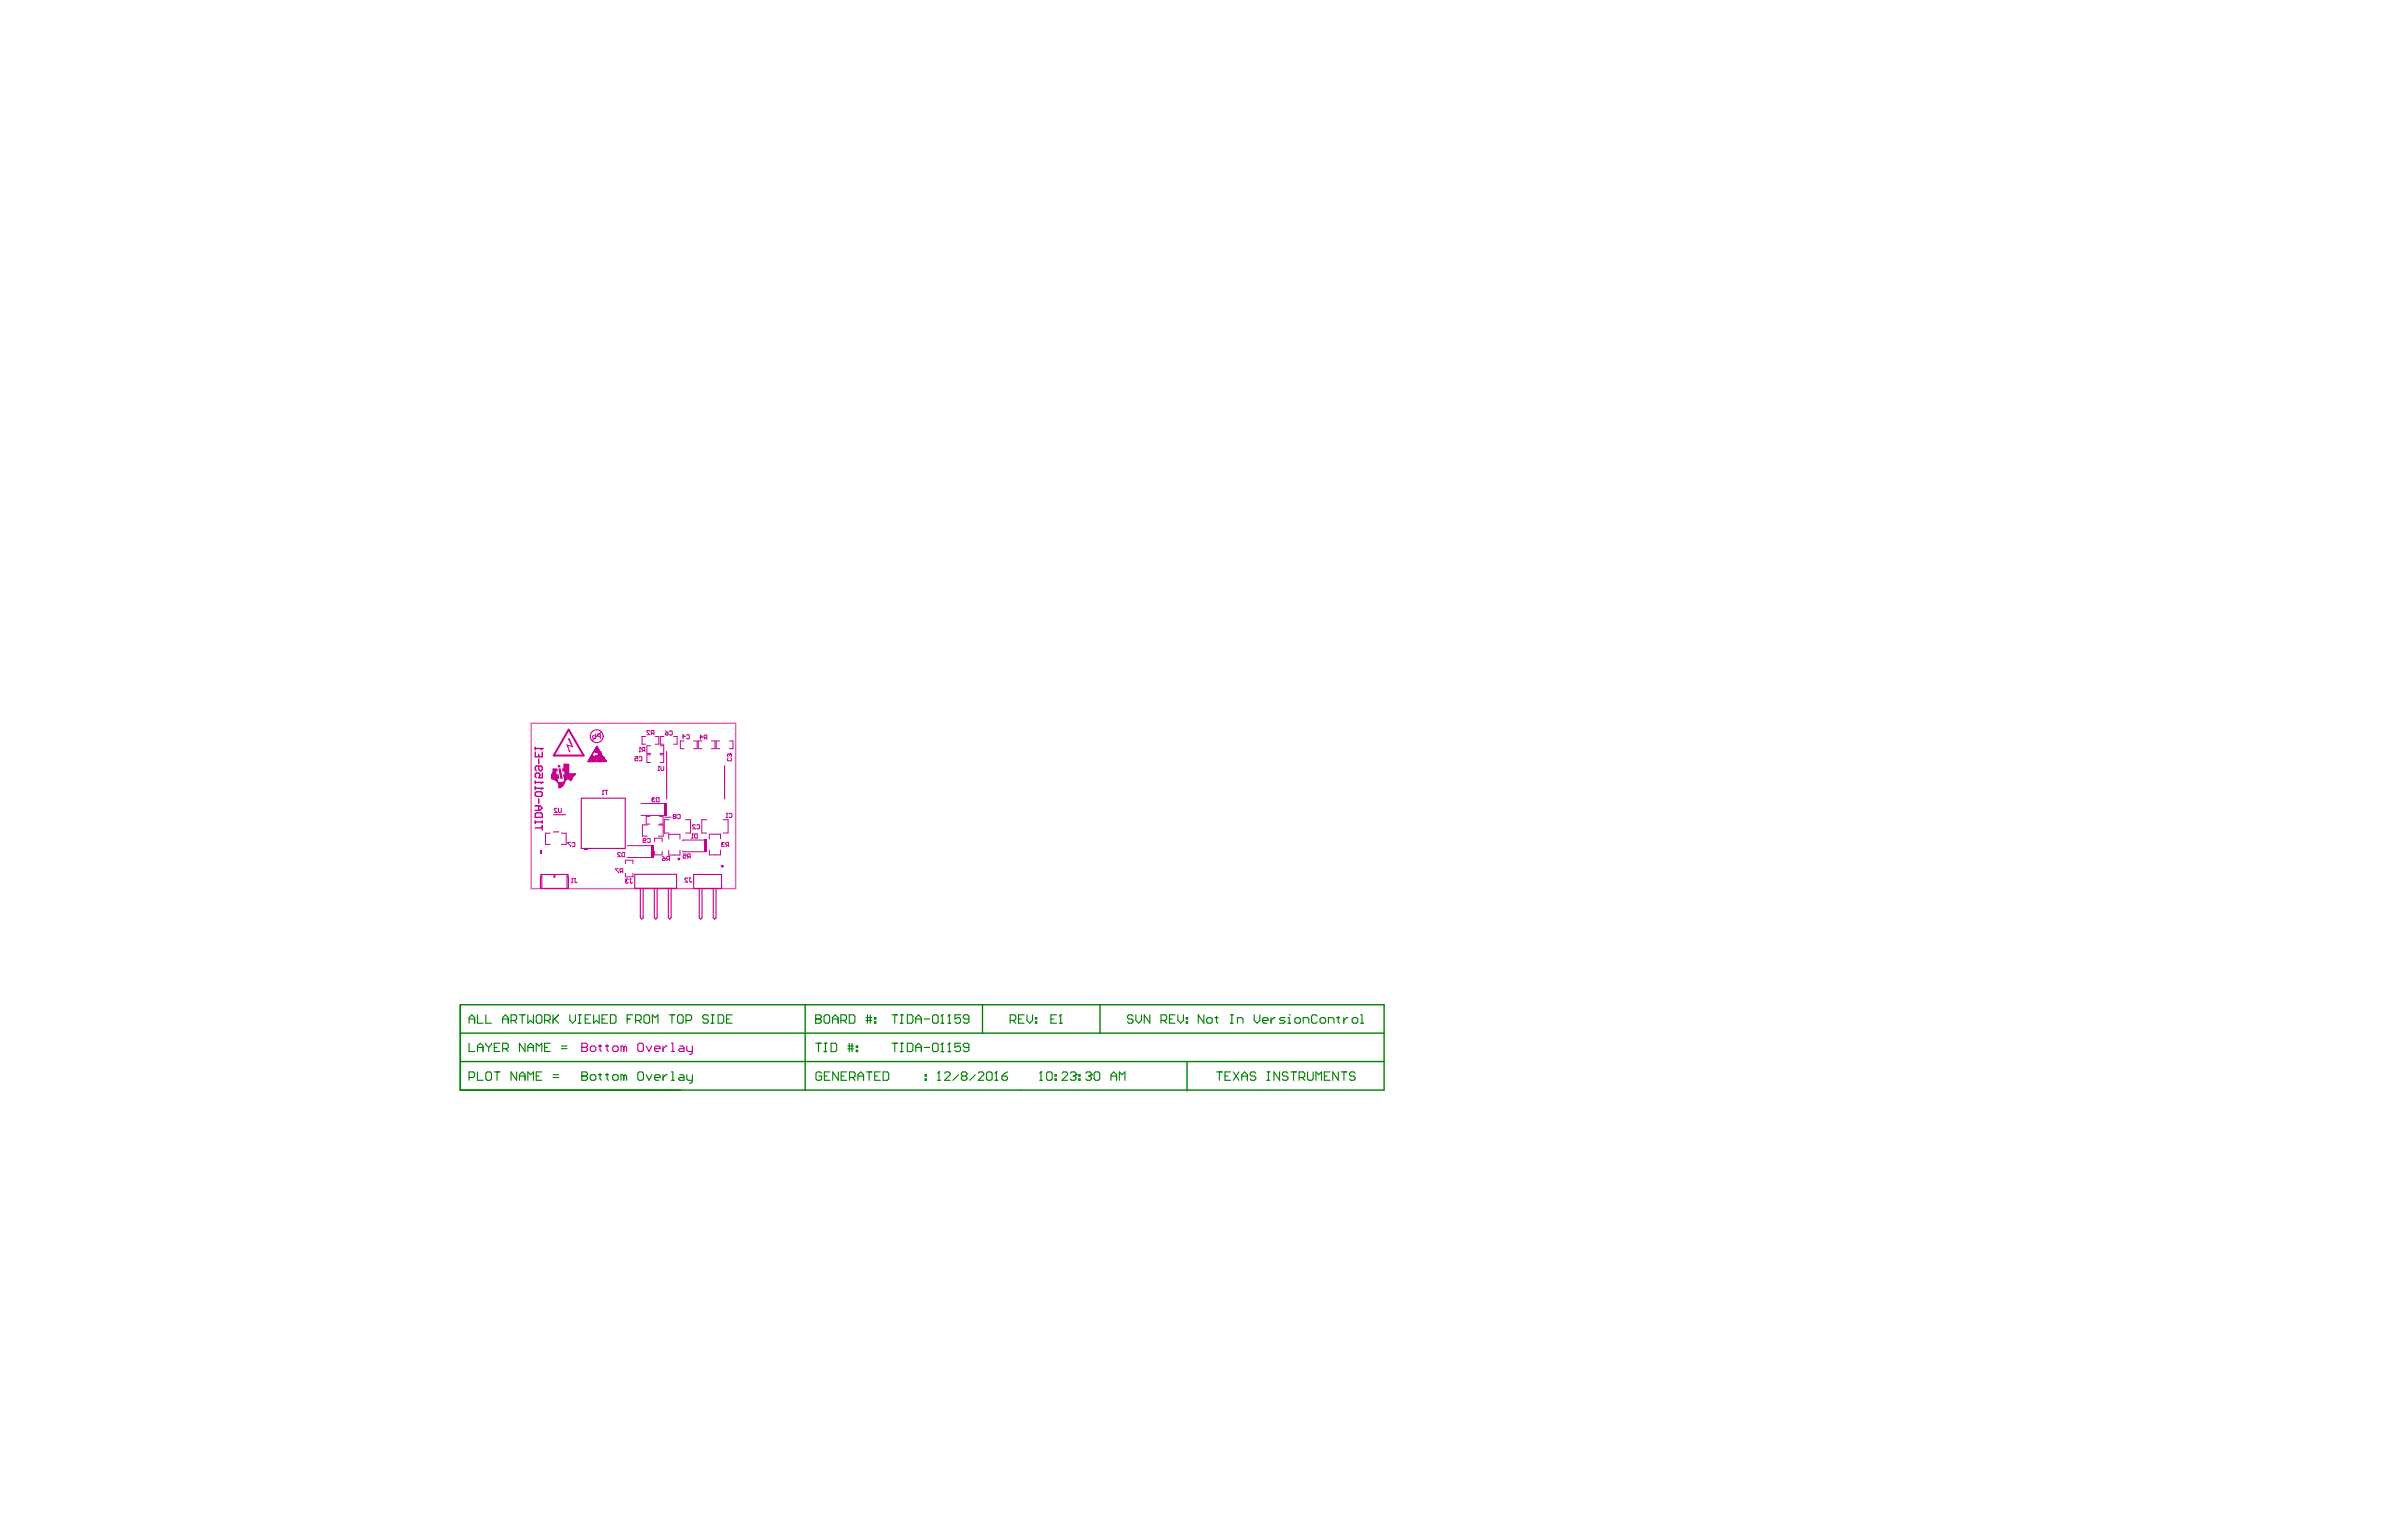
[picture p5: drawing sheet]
<svg xmlns="http://www.w3.org/2000/svg" width="432mm" height="279mm" viewBox="0 0 432 279" stroke-linecap="round" stroke-linejoin="round" font-family="sans-serif">
<path d="M96.3 131.2h37.1v29.9h-37.1z" fill="none" stroke="#e85dac" stroke-width=".25"/>
<path d="M83.4 182.2v15.5h167.5v-15.5h-167.4v15.5M83.4 192.5h167.5M83.4 187.3h167.5M146 182.2v15.5M178.1 182.2v5.1M199.4 182.2v5.1M215.2 192.7v5.1" fill="none" stroke="#008000" stroke-width=".25"/>
<g fill="none" stroke="#008000" stroke-width=".2">
<path d="M85 184.8h1M85 185.5v-1l.5-.5 .5 .5v1M85 189.2v1.5h1M85 195.4h.8l.2-.3v-.5l-.2-.2h-.8v1.5M86.6 184v1.5h1M86.6 190.7v-1l.5-.5 .5 .5v1M86.6 194.4v1.5h1M86.6 189.9h1M88.1 184v1.5h1M88.1 189.2v.2l.5 .5M88.3 194.4h.5l.3 .2v1l-.3 .3h-.5l-.2-.3v-1zM88.6 189.9v.8"/>
<path d="M89.1 189.2v.2l-.5 .5M89.6 194.4h1M89.6 189.9h.5M90.1 194.4v1.5M90.6 189.2h-1v1.5h1M91.1 184.8h1M91.1 190.1h.8l.2-.2v-.5l-.2-.2h-.8v1.5M91.1 185.5v-1l.5-.5 .5 .5v1M91.6 190.1l.5 .6M92.6 185h.8l.3-.2v-.5l-.3-.3h-.8v1.5M93.1 185l.6 .5M93.7 194.4v1.5l-1.1-1.5v1.5"/>
<path d="M94.2 184h1M94.2 195.9v-1l.5-.5 .5 .5v1M94.2 195.1h1M94.7 184v1.5M95.2 189.2v1.5l-1-1.5v1.5M95.7 184v1.5l.5-.5 .5 .5v-1.5M95.7 190.7v-1l.5-.5 .5 .5v1M95.7 195.9v-1.5l.5 .5 .5-.5v1.5M95.7 189.9h1M97.2 195.1h.5M97.2 190.7v-1.5l.5 .5 .5-.5v1.5M97.5 184h.5l.2 .3v1l-.2 .2h-.5l-.3-.2v-1z"/>
<path d="M98.2 194.4h-1v1.5h1M98.7 185h.8l.2-.2v-.5l-.2-.3h-.8v1.5M98.7 189.9h.5M99.2 185l.5 .5M99.7 189.2h-1v1.5h1M100.2 195.4h1.1M100.2 194.9h1.1M100.2 184v1.5M100.5 184.8l.8 .7M101.3 184l-1.1 1M101.8 190.1h1M101.8 189.7h1"/>
<path d="M103.3 184v1l.5 .5 .5-.5v-1M104.8 185.5h.5M104.8 184h.5M105.1 184v1.5M105.5 195.1h.1M105.5 194.4h.7l.3 .2v.3l-.3 .2 .3 .3v.2l-.3 .3h-.7zM105.5 195.1h.7M106.1 184.8h.5M107.1 184h-1v1.5h1M107.3 194.9h.5l.2 .2v.5l-.2 .3h-.5l-.3-.3v-.5zM107.6 184v1.5l.5-.5 .5 .5v-1.5M108.5 194.9h.5"/>
<path d="M108.8 194.6v1l.2 .3M109.1 184.8h.5M109.8 194.9h.5M110 194.6v1l.3 .3M110.1 184h-1v1.5h1M110.7 184h.7l.3 .3v1l-.3 .2h-.7zM111.3 194.9h.5l.3 .2v.5l-.3 .3h-.5l-.2-.3v-.5zM113.1 195.1l-.3-.2h-.2v1M113.1 195.1v.8M113.1 195.1l.2-.2 .3 .2v.8M113.7 184.8h.5M114.7 184h-1v1.5"/>
<path d="M115.2 185h.8l.2-.2v-.5l-.2-.3h-.8v1.5M115.7 185l.5 .5M115.9 194.4h.5l.2 .2v1l-.2 .3h-.5l-.3-.3v-1zM117 184h.5l.3 .3v1l-.3 .2h-.5l-.3-.2v-1zM117.1 194.9l.6 1 .5-1M118.3 185.5v-1.5l.5 .5 .5-.5v1.5M118.7 195.4h1v-.3l-.3-.2h-.5l-.2 .2v.5l.2 .3h.5M120.2 194.9v1M120.9 194.9h-.2l-.5 .5M121.3 184h1M121.7 194.4h.3v1.5M121.7 195.9h.5"/>
<path d="M121.8 184v1.5M123.1 184h.5l.2 .3v1l-.2 .2h-.5l-.3-.2v-1zM123.2 194.9h.5l.3 .2v.8h-.8l-.2-.3 .2-.2h.8M124.3 185h.8l.3-.2v-.5l-.3-.3h-.8v1.5M124.5 194.9v.7l.3 .3h.7M125.5 194.9v1.2l-.2 .3h-.3M128.4 184.3l-.2-.3h-.6l-.2 .3v.2l.2 .3h.6l.2 .2v.3l-.2 .2h-.6l-.2-.2M128.9 185.5h.5M128.9 184h.5M129.2 184v1.5M130.2 184h.7l.3 .3v1l-.3 .2h-.7zM131.7 184.8h.5"/>
<path d="M132.7 184h-1v1.5h1M147.9 184.8h.1M147.9 184h.7l.3 .3v.2l-.3 .3 .3 .2v.3l-.3 .2h-.7zM147.9 184.8h.7M147.9 189.2h1M148.4 189.2v1.5M148.9 194.6l-.2-.2h-.5l-.3 .2v1l.3 .3h.5l.2-.3v-.5h-.5M149.4 190.7h.5M149.4 189.2h.5M149.4 195.1h.5M149.6 184h.5l.3 .3v1l-.3 .2h-.5l-.2-.2v-1zM149.6 189.2v1.5"/>
<path d="M150.5 194.4h-1.1v1.5h1.1M150.7 189.2h.7l.3 .2v1l-.3 .3h-.7zM150.9 184.8h1M150.9 185.5v-1l.5-.5 .5 .5v1M152 194.4v1.5l-1-1.5v1.5M152.4 185h.8l.2-.2v-.5l-.2-.3h-.8v1.5M152.5 195.1h.5M152.9 185l.5 .5M153.5 194.4h-1v1.5h1M153.7 190.2h1M153.7 189.7h1M154 184h.7l.3 .3v1l-.3 .2h-.7z"/>
<path d="M154 189.2v1.5M154 195.4h.8l.2-.3v-.5l-.2-.2h-.8v1.5M154.5 189.2v1.5M154.5 195.4l.5 .5M155.2 190.4h.3v.3h-.3zM155.2 189.7h.3v.2h-.3zM155.5 195.1h1M155.5 195.9v-1l.5-.5 .5 .5v1M157 184.5h1M157 185h1M157 194.4h1.1M157.2 184v1.5"/>
<path d="M157.6 194.4v1.5M157.8 184v1.5M158.5 185.3h.3v.2h-.3zM158.5 184.5h.3v.3h-.3zM158.6 195.1h.5M159.6 194.4h-1v1.5h1M160.1 194.4h.8l.2 .2v1l-.2 .3h-.8zM161.7 184h1M161.7 189.2h1M162.2 184v1.5M162.2 189.2v1.5M163.2 185.5h.5"/>
<path d="M163.2 184h.5M163.2 190.7h.5M163.2 189.2h.5M163.5 184v1.5M163.5 189.2v1.5M164.5 184h.7l.3 .3v1l-.3 .2h-.7zM164.5 189.2h.7l.3 .2v1l-.3 .3h-.7zM166 184.8h1M166 189.9h1M166 185.5v-1l.5-.5 .5 .5v1M166 190.7v-1l.5-.5 .5 .5v1M167.5 184.8h1"/>
<path d="M167.5 189.9h1M167.7 195.6h.3v.3h-.3zM167.7 194.9h.3v.2h-.3zM169.3 184h.5l.3 .3v1l-.3 .2h-.5l-.3-.2v-1zM169.3 189.2h.5l.3 .2v1l-.3 .3h-.5l-.3-.3v-1zM170 195.9h.5M170.2 194.4h.1M170.2 194.4v1.5M170.2 194.4l-.2 .2M170.6 185.5h.5M170.6 190.7h.5M170.8 184h.1"/>
<path d="M170.8 189.2h.1M170.8 184v1.5M170.8 189.2v1.5M170.8 184l-.2 .3M170.8 189.2l-.2 .2M171.2 194.6l.3-.2h.5l.2 .2v.3l-1 1h1M171.8 185.5h.5M171.8 190.7h.5M172.1 184h.1M172.1 189.2h.1M172.1 184v1.5M172.1 189.2v1.5"/>
<path d="M172.1 184l-.3 .3M172.1 189.2l-.3 .2M173.8 194.9l-1.1 1M174.1 184h-1v.8l.5-.3h.3l.2 .3v.5l-.2 .2h-.5l-.3-.2M174.1 189.2h-1v.7l.8-.2 .2 .2v.5l-.2 .3h-.5l-.3-.3M174.5 195.1l-.2-.2v-.3l.2-.2h.5l.3 .2v.3l-.3 .2M174.5 195.1l-.2 .3v.2l.2 .3h.5l.3-.3v-.2l-.3-.3M174.5 195.1h.5M175.6 184.8h-.7l-.3-.3v-.2l.3-.3h.5l.2 .3v1l-.2 .2h-.5l-.3-.2M175.6 189.9h-.7l-.3-.2v-.3l.3-.2h.5l.2 .2v1l-.2 .3h-.5l-.3-.3M176.8 194.9l-1 1M177.3 194.6l.3-.2h.5l.2 .2v.3l-1 1h1"/>
<path d="M179.1 194.4h.5l.3 .2v1l-.3 .3h-.5l-.3-.3v-1zM180.4 195.9h.5M180.6 194.4h.1M180.6 194.4v1.5M180.6 194.4l-.2 .2M181.6 195.1h.8l.2 .3v.2l-.2 .3h-.5l-.3-.3zM182.6 194.4l-.5 .2-.5 .5M183.1 185h.8l.2-.2v-.5l-.2-.3h-.8v1.5M183.6 185l.5 .5M184.6 184.8h.6M185.7 184h-1.1v1.5h1.1M186.2 184v1l.5 .5 .5-.5v-1"/>
<path d="M187.7 185.3h.2v.2h-.2zM187.7 184.5h.2v.3h-.2zM188.5 195.9h.5M188.7 194.4h.1M188.7 194.4v1.5M188.7 194.4l-.2 .2M190 194.4h.5l.2 .2v1l-.2 .3h-.5l-.3-.3v-1zM190.5 184.8h.5M191.2 195.6h.3v.3h-.3zM191.2 194.9h.3v.2h-.3zM191.5 184h-1v1.5h1M192 185.5h.5"/>
<path d="M192.3 184h.1M192.3 184v1.5M192.3 184l-.3 .3M192.5 194.6l.3-.2h.5l.2 .2v.3l-1 1h1M194 194.6l.3-.2h.5l.2 .2v.3M194.5 195.1h.3M194.8 195.1l.2 .3v.2l-.2 .3h-.5l-.3-.3M195 194.9h.1M195 194.9l-.2 .2M195.6 195.6h.2v.3h-.2zM195.6 194.9h.2v.2h-.2zM196.8 194.6l.3-.2h.5l.2 .2v.3"/>
<path d="M197.3 195.1h.3M197.6 195.1l.2 .3v.2l-.2 .3h-.5l-.3-.3M197.8 194.9h.1M197.8 194.9l-.2 .2M198.6 194.4h.5l.3 .2v1l-.3 .3h-.5l-.3-.3v-1zM201.4 195.1h1M201.4 195.9v-1l.5-.5 .5 .5v1M202.9 195.9v-1.5l.5 .5 .5-.5v1.5M205.4 184.3l-.3-.3h-.5l-.2 .3v.2l.2 .3h.5l.3 .2v.3l-.3 .2h-.5l-.2-.2M205.9 184v1l.5 .5 .5-.5v-1M208.4 184v1.5l-1-1.5v1.5M210.5 185h.7l.3-.2v-.5l-.3-.3h-.7v1.5"/>
<path d="M211 185l.5 .5M212 184.8h.5M213 184h-1v1.5h1M213.5 184v1l.5 .5 .5-.5v-1M215 185.3h.3v.2h-.3zM215 184.5h.3v.3h-.3zM218.2 184v1.5l-1-1.5v1.5M219 184.5h.5l.3 .3v.5l-.3 .2h-.5l-.3-.2v-.5zM220.3 184.5h.5M220.5 184.3v1l.3 .2M220.5 194.4h1.1M221 194.4v1.5"/>
<path d="M222.1 195.1h.5M223.1 185.5h.5M223.1 184h.5M223.1 194.4h-1v1.5h1M223.3 184v1.5M223.6 194.4l1 1.5M224.3 185.5v-1h.8l.2 .3v.7M224.6 194.4l-1 1.5M225.1 195.1h1M225.1 195.9v-1l.5-.5 .5 .5v1M227.4 184v1l.5 .5 .5-.5v-1M227.6 194.6l-.2-.2h-.5l-.3 .2v.3l.3 .2h.5l.2 .3v.2l-.2 .3h-.5l-.3-.3"/>
<path d="M228.9 185h1v-.2l-.3-.3h-.5l-.2 .3v.5l.2 .2h.5M229.7 194.4h.5M229.7 195.9h.5M229.9 194.4v1.5M230.4 184.5v1M231.2 184.5h-.3l-.5 .5M232 194.4v1.5l-1.1-1.5v1.5M232.9 184.5h-.7l-.3 .3 .3 .2h.5l.2 .3-.2 .2h-.8M233.5 185.5h.5M233.5 184.5h.2v1M233.5 194.6l-.3-.2h-.5l-.2 .2v.3l.2 .2h.5l.3 .3v.2l-.3 .3h-.5l-.2-.3M233.7 184h.1"/>
<path d="M234 194.4h1M234.5 194.4v1.5M235 184.5h.5l.2 .3v.5l-.2 .2h-.5l-.3-.2v-.5zM235.5 195.4h.8l.2-.3v-.5l-.2-.2h-.8v1.5M236 195.4l.5 .5M236.2 185.5v-1h.8l.3 .3v.7M237 194.4v1.2l.3 .3h.5l.2-.3v-1.2M238.5 195.9v-1.5l.6 .5 .5-.5v1.5M238.8 184.3l-.3-.3h-.5l-.2 .3v1l.2 .2h.5l.3-.2M239.5 184.5h.5l.3 .3v.5l-.3 .2h-.5l-.2-.2v-.5zM240.1 195.1h.5M240.8 185.5v-1h.8l.2 .3v.7"/>
<path d="M241.1 194.4h-1v1.5h1M242.3 184.5h.5M242.6 184.3v1l.2 .2M242.6 194.4v1.5l-1-1.5v1.5M243.1 194.4h1M243.6 184.5v1M243.6 194.4v1.5M244.4 184.5h-.3l-.5 .5M245.4 184.5h.5l.2 .3v.5l-.2 .2h-.5l-.3-.2v-.5zM245.7 194.6l-.3-.2h-.5l-.3 .2v.3l.3 .2h.5l.3 .3v.2l-.3 .3h-.5l-.3-.3M246.6 185.5h.5M246.6 184h.3v1.5"/>
</g>
<g fill="#c5008e">
<path d="M101.1 138.7h.4l.1 .4h-.4z"/>
<path d="M101.2 139.3h.4l.4 1.9h-.4z"/>
<path d="M102.9 133.9h.4l.7 1.6-1-.3 .3 .9 .1-.1-.1 .5-.4-.4h.2l-.5-1.2 1 .3z"/>
<path d="M100.1 139.3h.9l.1 .6h-.3l.1 .5h.3l.1 .1 .1 .7h-.3l.1 .6 1-.2-.1-1.2h.3v-.1l-.1-.4h-.4l-.1-.6h.3v-.8h1.1v1.7h1.3v.1l-.5 .6-.4 .7h-.3l-.2-.2h-.3l-.8 1.3-.4 .2h-.4h-.1l.1-.6-.2-.5-.5-.3-.6-.2v-.9l.2-.4z"/>
</g>
<g fill="none" stroke="#c5008e" stroke-width=".2">
<path d="M109 132.7l-1.7 1.6M120.8 136.3v8.6M131.3 138.8v6.1M98 158.6h2.4v.4h.2v-.4h2.4v2.5h-5zM98.2 158.6v2.5M100.3 150.8h1M100.3 147.7h2.2M102.8 158.6v2.5M105.4 144.7h7.9v9.1h-7.9zM115.1 158.5h7.5v2.6h-7.5zM125.7 158.6h5.1v2.5h-5.1zM116.1 161.1v5.3l.2 .2 .3-.2v-5.3"/>
<path d="M118.6 161.1v5.3l.3 .2 .2-.2v-5.3M121.2 161.1v5.3l.2 .2 .3-.2v-5.3M126.8 161.1v5.3l.2 .3 .3-.3v-5.3M129.3 161.1v5.3l.2 .3 .3-.3v-5.3"/>
</g>
<g fill="none" stroke="#c5008e" stroke-width=".18">
<path d="M106.6 138.1h.1M106.6 138.1h3.2M106.7 137.9h.1M106.7 137.9v.1M106.7 138h.1M106.7 138l-.1 .1M106.8 138.1h.1M106.9 138.1h.1M107 137.3h.1M107.2 137.9h.1M107.2 137.9l-.5 .2M107.2 137h.1"/>
<path d="M107.2 137l-.2 .3M107.3 136.9h.1M107.3 136.9l-.1 .1M107.3 136.9l.2 .2M107.3 137l-.5 .9 .9-.6M107.3 136.9l-.6 1M107.3 137l.3 .3-.7 .5zM107.3 137l-.5 .8 .9-.5M107.3 137l.3 .3-.7 .4 .4-.6 .2 .2-.5 .3 .3-.5 .2 .2-.4 .2 .3-.2M107.3 136.9l.4 .4M107.5 137.1l.2 .2M107.5 137l.2 .3 .3-.2"/>
<path d="M107.6 136.3l-.3 .6M107.7 137.6h.1M107.7 136.3h.1M107.7 137.3h.1M107.7 136.3l-.4 .6M107.7 137.9h-.1h.2l-.1-.1-.3 .1 .4 .1-.1-.2-.4 .2h.6l-.2-.3-.6 .3h.9l-.3-.3-.7 .4 1.5-.1-.1-.1M107.7 137.6l-.5 .3M107.7 136.3l.3 .1M107.8 137.6l.1 .2M107.8 137.6h.1M107.8 137.6l-.9 .5M107.8 137.6v.1"/>
<path d="M107.8 137.7h.1M107.8 137.7l.1 .1M107.8 137.7l.1 .2M107.8 136.3h.1M107.9 137.8l.1 .2M107.9 137.8h.1M107.9 137.8v.1M107.9 137.9h.1M107.9 137.8h.2M107.9 137.7v.1M108 137.1h.1M108 136.4h.1"/>
<path d="M108 138h.1M108 137.4l-.3 .2M108 137.4l.1 .2M108 137.4l-.2 .2M108 136.4l.6 .2M108 137.4h.1M108 137.7h.1M108 137.7l-.1 .1M108 137.7l.1 .1M108 137.4l-1.2 .7M108.1 137.5h.1M108.1 137.7h.1"/>
<path d="M108.1 137.1l.8-.5-2.3 1.5M108.1 137.4l.1 .5M108.1 137.1h-.1M108.1 137.1l-1.4 .8M108.1 138h.1M108.1 137.1h.1M108.1 137.7l.1 .2M108.1 137v.1M108.1 137.7l-.2 .1M108.1 137.8l.1 .1M108.1 137.8v.1M108.1 137.9h.1"/>
<path d="M108.1 137.6h.1M108.1 137.6l.1 .2M108.1 137.8h.1M108.2 137.9h.1M108.2 137.3h.1M108.2 137.7h.1M108.2 137.3l-.2 .1M108.2 137h.1M108.2 137.7v.3M108.2 138h-.1M108.2 137.7v.1M108.2 137.8v.1"/>
<path d="M108.2 137.8h.1M108.2 135.3h.1M108.2 137.5l.1 .2M108.2 135.3l-1.5 2.7M108.2 137h-.1M108.2 137.5l.1-.1h-.2l.2 .4M108.2 137.9v.1M108.2 137l-.1 .1M108.2 135.6l.6 1-1-.4zM108.2 135.3l.5 1M108.2 135.3l.9 1.5M108.2 137.9l-.1 .1"/>
<path d="M108.2 136.2v-.1l.1 .1h-.2l.1-.2 .2 .3-.3-.1 .1-.3 .3 .5-.5-.2 .2-.4 .3 .6-.5-.2 .2-.5 .4 .8-.7-.3 .3-.6 .5 1-.1-.1M108.2 137.9h.4M108.2 137.4h.1M108.2 137.2v.1M108.3 137.2h.1M108.3 137.6h.1M108.3 137.2l-.1 .1M108.3 137.6v.1M108.3 137h-.1M108.3 137.5h.1M108.3 137.3l-.2 .1M108.3 137.8l-.1 .1"/>
<path d="M108.3 137.3h.1M108.3 137.8h.1M108.3 137.3v.4M108.3 137.2l.1 .1M108.3 137.5v.1M108.3 137h-.2M108.3 137.4h.1M108.3 137.7h.1M108.3 137.9h-.1h.2l-.2 .1h.2h-.2h.3M108.3 137.6l.1 .1M108.3 137.9h.1M108.3 137.6v.3"/>
<path d="M108.4 137.7h-.1M108.4 137.8h.1M108.4 137.2h.1M108.4 137.2l-.1 .3M108.4 137.7v.1M108.4 137.8v.1M108.4 137.2h-.1M108.4 137.4h.1M108.4 137h.1M108.4 137.2v.3M108.4 137.2v.2M108.4 137l-.3 .1"/>
<path d="M108.4 137.7h.1M108.4 137.2l-.4 .2M108.4 137.4l-.1 .3M108.4 137.5l-.1 .1M108.4 137.7v.2M108.4 137.7l.1 .1M108.4 137.5l-.1 .2M108.4 137.5v.1M108.5 137.7h.1M108.5 137.9h.1M108.5 137.2h.1M108.5 137.1l-1.7 1"/>
<path d="M108.5 137.1h.1M108.5 137.9v.2M108.5 137.1v.1M108.5 137.1l.1 .1M108.5 137.1l-.1 .1M108.5 137.1h-.1M108.5 137.5h.1M108.5 138.1l.3-.2 .1 .2M108.5 137.2v.3M108.5 137.1l.2 .2M108.5 137.2l.1 .3M108.5 137.5l-.1 .3"/>
<path d="M108.5 137.5l-.1 .2M108.5 137.1l.1 .2M108.5 138.1h-1.6M108.6 137.2h.1M108.6 137.2v.3M108.6 137.1l.1 .2M108.6 137.1v.1M108.6 136.6l.1 .2-.4 .2M108.6 137.1h.1M108.6 137.5h.1M108.6 138l.3 .1h-.4M108.6 138h.1"/>
<path d="M108.6 137.1l-.2 .1M108.6 137.5l-.2 .2M108.6 136.6l-.9-.3 .5-.9 .7 1.2M108.6 137.9h.1M108.6 136.6l-.8-.4 .4-.7 .6 1.1-.1 .1-.1-.1M108.6 137.3h.1M108.6 137.8h.1M108.6 137.9h.2M108.6 137l-.2 .2M108.7 137.3h.1M108.7 137.8h.1M108.7 137.3l.1 .3"/>
<path d="M108.7 138h-.1M108.7 137.6h.1M108.7 137.7h.1M108.7 136.8h.1M108.7 137.7l-.1 .2M108.7 136.8l.2-.1 .1 .1-.5 .3M108.7 136.3h.1M108.7 137.6l.1 .2M108.7 137.6l.1 .3M108.7 136.8l-.3 .2M108.8 137.3h.1M108.8 137.7h.1"/>
<path d="M108.8 136.3h.1M108.8 137.3h-.1M108.8 137.8h.1M108.8 137.6v.3M108.8 137.8l-.2 .1M108.8 137.7v.1M108.8 136.3v.1M108.8 137h.1M108.8 137l-.2 .1M108.8 137.9l.1 .1M108.8 137.8v.1M108.8 137.7v.2"/>
<path d="M108.8 137v.1M108.8 137h-.2M108.8 137.9h.1M108.8 136.4h.1M108.8 136.9l-.3 .2M108.8 136.9l.2 .9M108.8 136.4l.3 .4M108.8 137.6h.1M108.8 137.1h.1M108.8 137.6v.1M108.9 137.9h.1M108.9 137.8h.1"/>
<path d="M108.9 137.9v.1M108.9 137.8l-.1 .1M108.9 137.7h.1M108.9 137.8v.1M108.9 137.1h.1M108.9 137.1v.1M108.9 138.1h.1M108.9 137.2h.1M108.9 137.7v.1M108.9 138v.1M108.9 137.7v.4M108.9 137.7v.2"/>
<path d="M109 137.2h.1M109 137.7h.1M109 138.1h.4M109 137.2v.2M109 137.4h.1M109 137.5h.1M109 137.8h.1M109 137.6l-.1 .1M109 137.6h.1M109 137.4v.2M109 137.7l-.1 .1M109 137.7v.2"/>
<path d="M109 137.9h.1M109 136.8l-.8-1.4-1.5 2.5M109 136.8l-.2 .1M109 136.8l.8 1.3M109 136.8h.1M109.1 136.8l.1 .2M109.1 137.9l-.1 .1h.7l-.7-1.1h-.1l.1 .3v.8h.7M109.1 137.2l-.1-.2 .6 1-.5-.1v-.6l.4 .6h-.3v-.5l.2 .5h-.2M109.1 137.9l-.1-1 .6 1.1M109.1 137.9v.1M109.2 137h.1M109.2 137.5l.2 .4h-.2v-.3l.1 .2"/>
<path d="M109.2 137v.1M109.2 137.1h.1M109.2 137.1l.1 .1M109.3 137.1h.1M109.3 137.2h.1M109.3 137.2l.1 .2M109.4 137.4h.1M109.4 137.4l.1 .1M109.5 137.5h.1M109.5 137.5l.1 .2M109.6 137.7h.1M109.6 137.7l.1 .2"/>
<path d="M109.6 137.8h.1M109.7 137.9h.1M109.7 137.9v.1M109.7 138h.1M109.7 138l.1 .1M109.8 138.1h.1M117 133.5h-.6v1.4h.6M117.9 135.2h-.6v1.4h.6M117.9 136.9h-.6v1.4h.6M118.8 133.5h.6v1.4h-.6M119.7 135.2h.6v1.4h-.6M119.7 136.9h.6v1.4h-.6"/>
<path d="M120.4 133.5h-.7v1.4h.7M122.1 133.5h.7v1.4h-.7M124 134.4h-.7v1.3h.7M125.7 134.4h.7v1.3h-.7M127.2 134.4h-.6v1.3h.6M129 134.4h.6v1.3h-.6M130.5 134.4h-.7v1.3h.7M132.2 134.4h.7v1.3h-.7M99.7 151.1h-.8v2h.8M101.8 151.1h.8v2h-.8M113.4 156.6v-.6h1.3v.6M113.4 158.3v.7h1.3v-.7"/>
<path d="M113.7 155.5h4.5M113.7 153.3h4.5M116.2 147.8h4.4M116.2 145.7h4.4M117.3 149.6h-.8v2h.8M117.8 148h-.7v1.4h.7M118.7 152.6v-.6h1.3v.6M118.7 154.3v.7h1.3v-.7M119.4 149.6h.8v2h-.8M119.5 148h.7v1.4h-.7M120.5 148.2h1.2M121.2 152.1v-.8h2.1v.8"/>
<path d="M121.2 154.2v.8h2.1v-.8M121.3 148.6h-.9v2.4h.9M123.8 154.3v.1h4.1M124.3 148.6h.9v2.4h-.9M127.9 152.3h-4.1v.2M128.1 148.6h-.9v2.4h.9M128.6 152.1v-.9h2v.9M128.6 154.1v.9h2v-.9M131.1 148.6h.9v2.4h-.9"/>
</g>
<path d="M103.1 132.3l2.7 4.7h-5.4z" fill="none" stroke="#c5008e" stroke-width=".35"/>
<g fill="#c5008e">
<path d="M98 154.2h.2v.6h-.2z" fill-rule="evenodd"/>
<path d="M105.9 153.8h.6v.4h-.6z" fill-rule="evenodd"/>
<path d="M118 153.2h.5v2.4h-.5z" fill-rule="evenodd"/>
<path d="M120.5 145.6h.5v2.3h-.5z" fill-rule="evenodd"/>
<path d="M127.7 152.2h.5v2.3h-.5z" fill-rule="evenodd"/>
</g>
<g fill="none" stroke="#c5008e" stroke-width=".18">
<path d="M103.7 159.3h.1M103.7 159.3v.8M103.7 159.3l.2 .1M104.1 159.3h.3M104.2 159.3v.6l.2 .2 .2-.2M109.2 144.1h.2M109.3 143.3h.1M109.3 143.3v.8M109.3 143.3l.1 .1M109.7 143.3h.5M109.9 143.3v.8M112.1 157.5h-.5l.5 .8"/>
<path d="M112.6 158l-.2 .3M112.9 158h-.4l-.1-.1 .1-.4h.4v.8M113.4 159.6h.1M113.4 159.6l.1 .1M113.5 159.7l-.1 .2 .1 .2 .4-.1M113.5 159.7h.1M113.9 159.5l-.4-.1-.1 .2M114.2 159.4h.2M114.3 159.4v.6l.1 .1 .3-.1M118.2 144.9h.1M118.2 144.9l.1 .1M118.3 145l-.1 .1 .1 .3 .4-.1"/>
<path d="M118.3 145h.2M118.7 144.8l-.4-.2-.1 .3M119.1 144.6h.4v.8h-.4l-.1-.1v-.5zM103.6 160.1h.3"/>
</g>
<g fill="#c5008e">
<path d="M108.2 133.1v.4l.5 .1v.4h.2v-1zM108.4 133.2h.3v.2h-.3z"/>
<path d="M107.4 133.3v.6l.1 .1 .3-.1 .2 .1v-1h-.2v.4l-.1-.1zM107.6 133.4l.2 .1v.3a.16 .16 0 0 1-.2 0 .16 .16 0 0 1-.1-.2z"/>
</g>
<g fill="none" stroke="#c5008e" stroke-width=".18">
<path d="M115.1 137.2h.5v.4l-.3-.2-.2 .2 .1 .4 .4-.2M115.9 137.3l.1-.1 .4 .1v.5l-.2 .2-.3-.2M115.9 136.3h.2M116 135.5h.1M116 135.5l.1 .2M116 135.5v.8M116.6 136.1l-.2 .2M116.9 136.1h-.4l-.1-.2 .1-.4h.4v.8M117.8 132.6l-.1-.2-.4 .2 .5 .6h-.5M118.3 133l-.3 .2M118.5 133h-.3l-.2-.2 .2-.4h.3v.8M119.3 139.7h.3"/>
<path d="M119.4 138.9h.1M119.4 138.9v.8M119.4 138.9l.2 .2M119.8 138.9v.7l.1 .1 .4-.1v-.7M120.6 133l.1-.1h.4l-.1 .4h-.3zM120.6 132.5l.5 .4M121.4 132.7l.1-.2 .4 .2v.5l-.2 .1-.3-.1M123.7 133.6h.5l-.4-.4v.8M124.4 133.3l.2-.1 .4 .1v.5l-.2 .2-.4-.2M126.9 133.7h.5l-.4-.4v.7M127.9 133.8l-.3 .2M128.1 133.8h-.4l-.1-.1 .1-.4h.4v.7"/>
<path d="M132 137.4l-.1 .2 .1 .4h.5l.1-.2-.1-.4M132.2 136.8l-.1-.1-.2 .1 .1 .4M132.2 136.8v.2M132.4 136.7h.1M132.4 136.7l.2 .1-.1 .4M132.4 136.7l-.2 .1M101 146.7l-.1-.1-.4 .1 .5 .6h-.5M101.2 146.6v.6l.2 .1 .3-.1v-.6M103.4 152.7h-.5l.5 .8M103.7 152.9l.1-.2 .4 .2v.5l-.1 .1-.4-.1M112.5 154.7l-.2-.1-.3 .1 .5 .6h-.5M112.7 154.7l.2-.1h.3v.7h-.3l-.2-.1z"/>
<path d="M116.6 152.4h.4l.1-.1-.1-.3-.4 .1v.5l.1 .2 .4-.2M117.3 152.1l.2-.1 .4 .1v.5l-.2 .2-.4-.2M120.1 155.3l.5 .4M120.2 155.7h.4l-.1 .3-.4-.1zM121.1 155.8l-.3 .2M121.4 155.8h-.4l-.2-.1 .2-.4h.4v.7M122.2 148.1l-.2-.2 .2-.2 .3 .1-.1 .3M122.2 148.1l-.2 .1 .2 .2 .3-.1-.1-.2M122.2 148.1h.2M122.8 147.8l.1-.1 .4 .1v.5l-.1 .1-.4-.1M123.8 154.9h.5v.3l-.2-.1-.3 .1 .2 .4 .3-.1M124.7 159.3l-.2-.1-.4 .1 .6 .7h-.6"/>
<path d="M124.9 155.4l-.3 .2M124.9 159.2h.3M125 159.2v.6l.2 .2 .2-.2M125.1 155.4h-.4l-.1-.2 .1-.3h.4v.7M125.4 152h.2M125.5 151.2h.1M125.5 151.2v.8M125.5 151.2l.1 .1M126 151.2h.4v.8h-.4l-.1-.2v-.5zM126 149.7l-.1-.2-.4 .2 .5 .6h-.5M126.3 149.7l.1-.2 .4 .2v.5l-.1 .1-.4-.1M130.8 153h.1"/>
<path d="M130.8 153l.1 .1M130.9 153.1l-.1 .2 .1 .2 .4-.1M130.9 153.1h.2M131.3 152.9l-.4-.2-.1 .3M131.7 148.2h.2M131.8 147.5h.1M131.8 147.5v.7M131.8 147.5l.1 .1M131.8 153.3l-.2 .2M132.1 153.3h-.4l-.1-.2 .1-.4h.4v.8M132.2 147.6l.1-.1 .4 .1v.5l-.2 .1-.3-.1"/>
</g>
<g fill="none" stroke="#c5008e" stroke-width=".25">
<path d="M97 136.4v.8h1.3v-.8M97 135.5v.4M97 135.7h1.3M97.7 138.9v.6l.2 .3h.2l.2-.3v-.4l-.2-.2h-.9l-.2 .2v.4l.2 .3M97.7 136.8v.4M97.7 137.6v.9M98.3 135.7h.1M98.3 135.7l-.2 .2M97 150.1h1.3M97 149h1.3M97 141.7v.4M97 142.7v.4"/>
<path d="M97 148.8v.5M97 146.1h.9l.4 .4-.4 .4h-.9M97 142.9h1.3M97 141.9h1.3M97.2 143.6h.9l.2 .2v.4l-.2 .2h-.9l-.2-.2v-.4zM97.2 147.4h.9l.2 .2v.6h-1.3v-.6zM97.7 144.8v.9M97.7 146.1v.8M98.3 142.9h.1M98.3 141.9h.1M98.3 140.2v.8h-.6l.2-.6-.2-.2h-.5l-.2 .2v.4l.2 .2M98.3 148.8v.5"/>
<path d="M98.3 149.7v.8M98.3 142.9l-.2 .2M98.3 141.9l-.2 .2"/>
<circle cx="123.1" cy="155.7" r=".13"/>
<circle cx="130.9" cy="157.1" r=".13"/>
</g>
<g fill="none" stroke="#c5008e" stroke-width=".2">
<path d="M105.5 189.9h.1M105.5 189.2h.7l.3 .2v.3l-.3 .2 .3 .2v.3l-.3 .3h-.7zM105.5 189.9h.7M107.3 189.7h.5l.2 .2v.5l-.2 .3h-.5l-.3-.3v-.5zM108.5 189.7h.5M108.8 189.4v1l.2 .3M109.8 189.7h.5M110 189.4v1l.3 .3M111.3 189.7h.5l.3 .2v.5l-.3 .3h-.5l-.2-.3v-.5zM113.1 189.9l-.3-.2h-.2v1M113.1 189.9v.8M113.1 189.9l.2-.2 .3 .2v.8"/>
<path d="M115.9 189.2h.5l.2 .2v1l-.2 .3h-.5l-.3-.3v-1zM117.1 189.7l.6 1 .5-1M118.7 190.1h1v-.2l-.3-.2h-.5l-.2 .2v.5l.2 .3h.5M120.2 189.7v1M120.9 189.7h-.2l-.5 .4M121.7 190.7h.5M121.7 189.2h.3v1.5M123.2 189.7h.5l.3 .2v.8h-.8l-.2-.3 .2-.3h.8M124.5 189.7v.7l.3 .3h.7M125.5 189.7v1.2l-.2 .3h-.3"/>
<circle cx="108.2" cy="133.5" r="1.17"/>
</g>
</svg>
